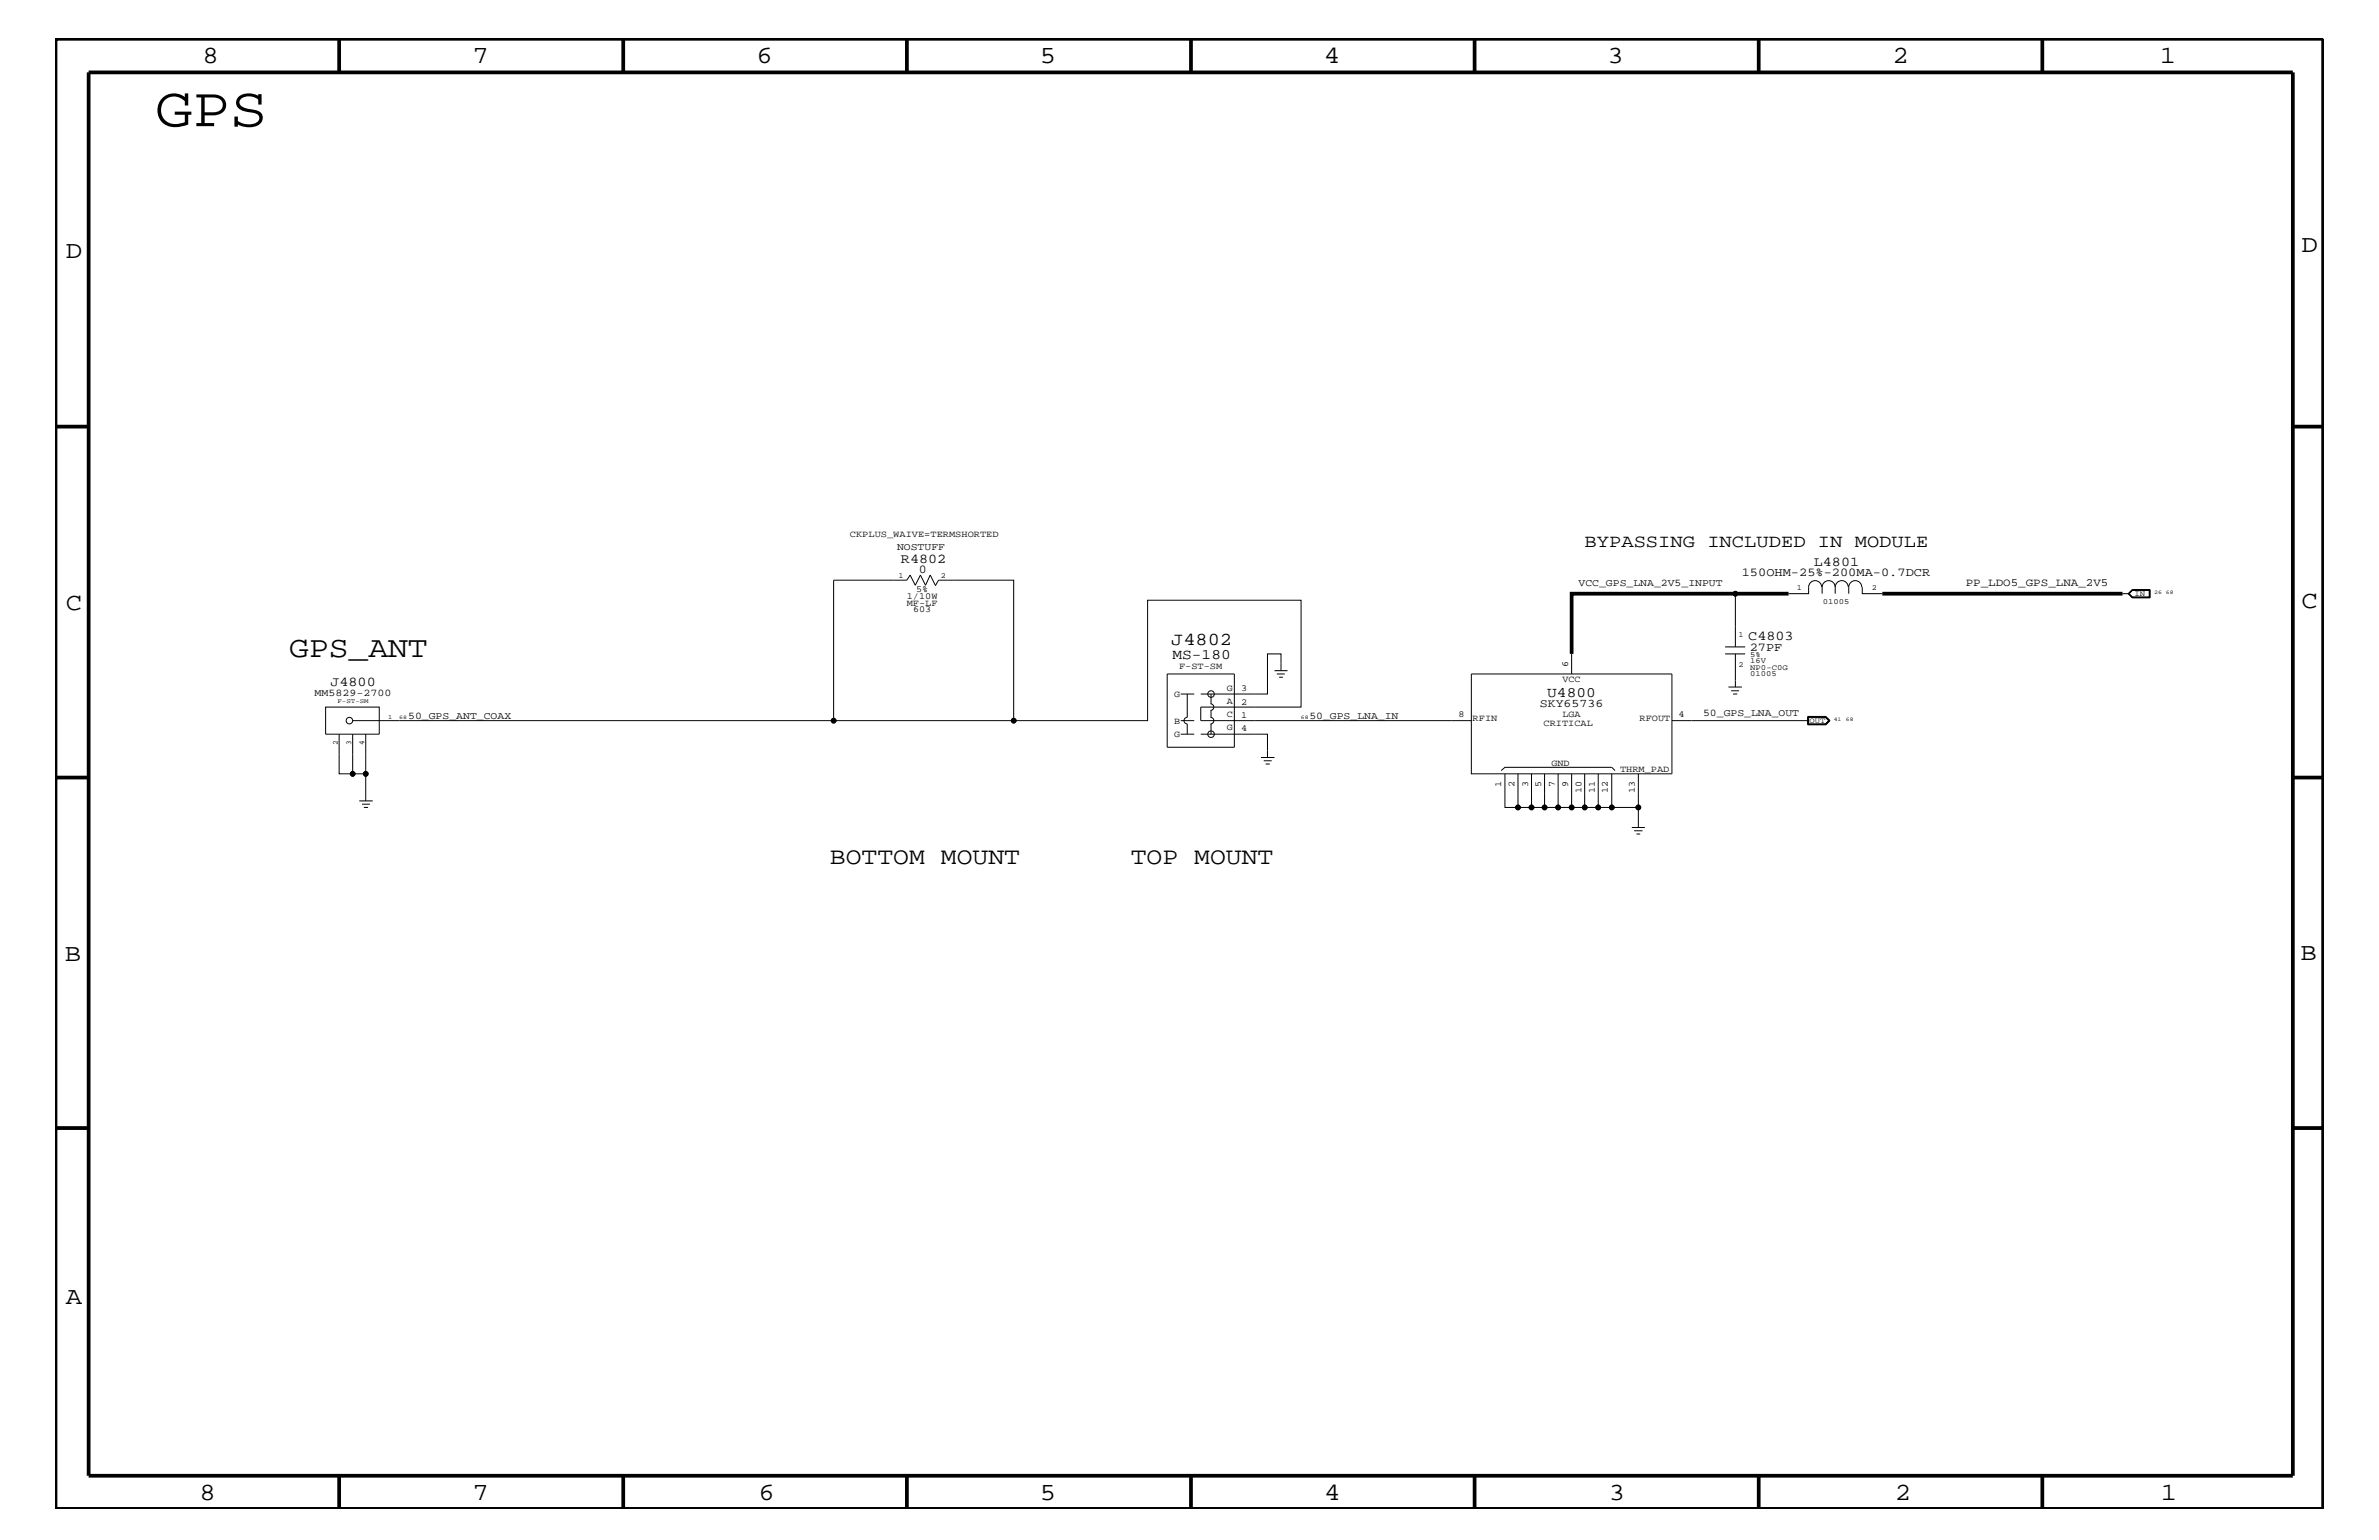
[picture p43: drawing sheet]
<svg xmlns="http://www.w3.org/2000/svg" width="432mm" height="279mm" viewBox="0 0 432 279" stroke-linecap="round" stroke-linejoin="round" font-family="sans-serif">
<defs><g id="words">
<text font-size="10.2" x="28.2" y="22.9">GPS</text>
<text font-size="5.4" x="52.5" y="119.2">GPS_ANT</text>
<g font-size="4.5">
<text x="36.7" y="11.5">8</text>
<text x="85.8" y="11.5">7</text>
<text x="137.3" y="11.5">6</text>
<text x="188.7" y="11.5">5</text>
<text x="240.3" y="11.5">4</text>
<text x="291.8" y="11.5">3</text>
<text x="343.5" y="11.5">2</text>
<text x="392" y="11.5">1</text>
<text x="11.9" y="46.8">D</text>
<text x="417.7" y="45.7">D</text>
<text x="11.9" y="110.6">C</text>
<text x="417.7" y="110.4">C</text>
<text x="11.8" y="174.3">B</text>
<text x="417.6" y="174.2">B</text>
<text x="11.9" y="236.7">A</text>
<text x="36.2" y="272.1">8</text>
<text x="85.8" y="272.1">7</text>
<text x="137.7" y="272.1">6</text>
<text x="188.7" y="272.1">5</text>
<text x="240.4" y="272.1">4</text>
<text x="292" y="272.1">3</text>
<text x="343.9" y="272.1">2</text>
<text x="392.2" y="272.1">1</text>
</g>
<g font-size="4.3">
<text x="150.6" y="156.8">BOTTOM MOUNT</text>
<text x="205.2" y="156.8">TOP MOUNT</text>
</g>
<g font-size="3.3">
<text x="287.6" y="99.3">BYPASSING INCLUDED IN MODULE</text>
<text x="212.6" y="117">J4802</text>
</g>
<g font-size="2.6">
<text x="212.8" y="119.6">MS-180</text>
<text x="280.8" y="126.5">U4800</text>
</g>
<g font-size="2.5">
<text x="163.5" y="102.2">R4802</text>
<text x="329.2" y="102.7">L4801</text>
<text x="317.3" y="116.2">C4803</text>
<text x="60" y="124.4">J4800</text>
</g>
<g font-size="2.2">
<text x="166.8" y="104">0</text>
<text x="316.1" y="104.4">150OHM-25%-200MA-0.7DCR</text>
<text x="317.6" y="118.1">27PF</text>
</g>
<text font-size="2.1" x="279.5" y="128.3">SKY65736</text>
<text font-size="2" x="356.8" y="106.3">PP_LDO5_GPS_LNA_2V5</text>
<g font-size="1.9">
<text x="162.8" y="99.9">NOSTUFF</text>
<text x="286.5" y="106.3">VCC_GPS_LNA_2V5_INPUT</text>
<text x="57.1" y="126.3">MM5829-2700</text>
<text x="74.1" y="130.5">50_GPS_ANT_COAX</text>
<text x="237.7" y="130.5">50_GPS_LNA_IN</text>
<text x="309.1" y="129.9">50_GPS_LNA_OUT</text>
</g>
<g font-size="1.7">
<text x="154.3" y="97.4">CKPLUS_WAIVE=TERMSHORTED</text>
<text x="166.3" y="107.5">5%</text>
<text x="164.6" y="108.7">1/10W</text>
<text x="164.6" y="109.9">MF-LF</text>
<text x="165.7" y="111.1">603</text>
<text x="214" y="121.4">F-ST-SM</text>
<text x="222.7" y="125.3">G</text>
<text x="225.3" y="125.4">3</text>
<text x="283.6" y="123.7">VCC</text>
<text x="284.6" y="121" transform="rotate(-90 284.6 121)">6</text>
<text x="213.1" y="126.5">G</text>
<text x="213.1" y="131.3">B</text>
<text x="222.7" y="130.2">C</text>
<text x="222.7" y="127.7">A</text>
<text x="225.3" y="127.9">2</text>
<text x="225.3" y="130.2">1</text>
<text x="264.8" y="130.2">8</text>
<text x="267.3" y="130.8">RFIN</text>
<text x="280.2" y="131.8">CRITICAL</text>
<text x="283.6" y="130.2">LGA</text>
<text x="297.6" y="130.8">RFOUT</text>
<text x="304.6" y="130.2">4</text>
<text x="213.1" y="133.8">G</text>
<text x="222.7" y="132.5">G</text>
<text x="225.3" y="132.7">4</text>
<text x="272.5" y="142.8" transform="rotate(-90 272.5 142.8)">1</text>
<text x="274.9" y="142.8" transform="rotate(-90 274.9 142.8)">2</text>
<text x="277.4" y="142.8" transform="rotate(-90 277.4 142.8)">3</text>
<text x="279.7" y="142.8" transform="rotate(-90 279.7 142.8)">5</text>
<text x="281.6" y="139">GND</text>
<text x="282.2" y="142.8" transform="rotate(-90 282.2 142.8)">7</text>
<text x="284.6" y="142.8" transform="rotate(-90 284.6 142.8)">9</text>
<text x="287" y="143.9" transform="rotate(-90 287 143.9)">10</text>
<text x="289.5" y="143.9" transform="rotate(-90 289.5 143.9)">11</text>
<text x="291.8" y="143.9" transform="rotate(-90 291.8 143.9)">12</text>
<text x="294" y="140">THRM_PAD</text>
<text x="296.8" y="143.9" transform="rotate(-90 296.8 143.9)">13</text>
</g>
<g font-size="1.4">
<text x="163.1" y="104.9">1</text>
<text x="170.8" y="104.9">2</text>
<text x="326.1" y="107.1">1</text>
<text x="339.8" y="107.1">2</text>
<text x="330.8" y="109.7">01005</text>
<text x="387.4" y="108.1">IN</text>
<text x="315.6" y="115.6">1</text>
<text x="317.7" y="119.2">5%</text>
<text x="315.6" y="121">2</text>
<text x="317.7" y="122.7">01005</text>
<text x="317.7" y="120.3">16V</text>
<text x="317.7" y="121.5">NP0-C0G</text>
<text x="328.4" y="131.1">OUT</text>
<text x="61.3" y="135.2" transform="rotate(-90 61.3 135.2)">2</text>
<text x="63.8" y="135.2" transform="rotate(-90 63.8 135.2)">3</text>
<text x="66.1" y="135.2" transform="rotate(-90 66.1 135.2)">4</text>
</g>
<g font-size="1.2">
<text x="61.3" y="127.6">F-ST-SM</text>
<text x="70.4" y="130.5">1</text>
</g>
<g font-size="1">
<text x="391" y="107.7">26 68</text>
<text x="72.5" y="130.5">68</text>
<text x="236.1" y="130.5">68</text>
<text x="332.8" y="130.8">41</text>
<text x="335" y="130.8">68</text>
</g>
</g></defs>
<g fill="none" stroke="#000" stroke-width=".18">
<path d="M169.8 106.3l.6-1h13.6v25.4h24.3v-21.8h27.8v19.4h-18.2v2.4h49.2M169.8 106.2l-1-1.9-.8 1.9-.9-1.9-1 1.9-.9-1.9-.6 1h-13.3v25.4M285.3 118.6v3.7M313.1 117.4h3.7M313.1 118.6h3.7M315 107.7v9.7M315 118.6v6M330.6 106.5a1.19 1.19 0 0 0-1.1-1.2 1.19 1.19 0 0 0-1.2 1.2v1.2h-3.7M333.1 106.5a1.19 1.19 0 0 1 1.2-1.2 1.19 1.19 0 0 1 1.2 1.2M333.1 106.5a1.19 1.19 0 0 0-1.2-1.2 1.19 1.19 0 0 0-1.2 1.2v1.2M333.1 106.5v1.2M337.9 106.5a1.19 1.19 0 0 0-1.2-1.2 1.19 1.19 0 0 0-1.1 1.2v1.2"/>
<path d="M338 106.5v1.2h3.7M385.3 107.7h1.1M386.3 107.7l.7-.7h3.3v1.5h-3.3zM386.4 107.7l.6-.7h3.2v1.4h-3.2zM386.4 107.7l.6-.6h3.1v1.2h-3.1zM59.1 128.3h9.7v4.9h-9.7zM61.6 133.2v7.2h2.4v-7.2M64 130.7h120M66.4 133.2v12.1M211.8 122.3h12.2v13.3h-12.2zM214.3 130.7h2.5M214.3 125.9h2.5"/>
<path d="M214.3 133.2h2.5M215.5 125.9v4.3a.59 .59 0 0 0-.6 .5 .59 .59 0 0 0 .6 .6v1.9M217.9 133.2h12.2v4.2M219.7 130.2a.59 .59 0 0 1 .6 .5 .59 .59 0 0 1-.6 .6M219.7 127.7a.59 .59 0 0 1 .6 .6 .59 .59 0 0 1-.6 .6M219.8 125.9v1.8M219.8 128.9v1.3M219.8 131.3v1.9M228.9 137.4h2.4M229.4 138h1.4M229.7 138.6h.8M231.3 121.7h2.4"/>
<path d="M231.7 122.3h1.5M232.2 122.9h.6M232.5 121.7v-3.1h-2.4v7.3h-12.2M267.1 122.3h36.4v18.1h-36.4zM293.1 139.8l-.6-.6h-19.3l-.7 .6M303.5 130.7h24.8M313.7 124.6h2.5M314.2 125.3h1.5M314.6 125.9h.7M328.1 130h3.3l.8 .7-.8 .8h-3.3zM328.3 130.2h3l.6 .5-.6 .6h-3zM331.3 130.1l.8 .6-.8 .7"/>
<path d="M331.3 130.1h-3.1v1.3h3.1M331.3 130.1l.7 .6-.7 .7M64 140.4h2.4M65.2 145.3h2.5M65.7 145.9h1.4M66 146.5h.8M273.2 140.4v6.1h2.3v-6.1M278 140.4v6.1h-2.5M280.3 140.4v6.1h-2.3M282.8 140.4v6.1h-2.5M285.3 140.4v6.1h-2.5M285.3 146.5h2.3"/>
<path d="M287.6 140.4v6.1h2.5v-6.1M292.5 146.5h4.9M292.5 140.4v6.1h-2.4M296.2 150.1h2.4M296.6 150.7h1.5M297 151.3h.7M297.4 140.4v9.7"/>
<circle cx="315" cy="107.7" r=".42"/>
<circle cx="63.4" cy="130.7" r=".59"/>
<circle cx="151.3" cy="130.7" r=".42"/>
<circle cx="184" cy="130.7" r=".42"/>
<circle cx="219.8" cy="133.2" r=".59"/>
<circle cx="219.8" cy="125.9" r=".59"/>
<circle cx="64" cy="140.4" r=".42"/>
<circle cx="66.4" cy="140.4" r=".42"/>
<circle cx="275.5" cy="146.5" r=".42"/>
<circle cx="278" cy="146.5" r=".42"/>
<circle cx="280.3" cy="146.5" r=".42"/>
<circle cx="282.8" cy="146.5" r=".42"/>
<circle cx="285.3" cy="146.5" r=".42"/>
<circle cx="287.6" cy="146.5" r=".42"/>
<circle cx="290.1" cy="146.5" r=".42"/>
<circle cx="292.5" cy="146.5" r=".42"/>
<circle cx="297.4" cy="146.5" r=".42"/>
</g>
<g fill="none" stroke="#000" stroke-width=".68" stroke-linecap="butt">
<path d="M10.1 7h411.6v266.8h-411.6zM16.1 13.1h400.1v254.6h-400.1zM61.6 7v6.1M113.1 7v6.1M164.6 7v6.1M216.2 7v6.1M267.6 7v6.1M319.2 7v6.1M370.7 7v6.1M10.1 77.4h6M416.2 77.4h5.5M324.6 107.7h-39.3v10.9"/>
<path d="M341.7 107.7h43.6M10.1 141.1h6M416.2 141.1h5.5M10.1 204.7h6M416.2 204.7h5.5M61.6 267.7v6.1M113.1 267.7v6.1M164.6 267.7v6.1M216.2 268v5.8M267.6 267.7v6.1M319.2 267.7v6.1M370.7 267.7v6.1"/>
</g>
<g fill="#000">
<circle cx="315" cy="107.7" r=".42"/>
<circle cx="151.3" cy="130.8" r=".42"/>
<circle cx="184" cy="130.8" r=".42"/>
<circle cx="64" cy="140.4" r=".42"/>
<circle cx="66.4" cy="140.4" r=".42"/>
<circle cx="275.5" cy="146.5" r=".42"/>
<circle cx="278" cy="146.5" r=".42"/>
<circle cx="280.3" cy="146.5" r=".42"/>
<circle cx="282.8" cy="146.5" r=".42"/>
<circle cx="285.2" cy="146.5" r=".42"/>
<circle cx="287.6" cy="146.5" r=".42"/>
<circle cx="290.1" cy="146.5" r=".42"/>
<circle cx="292.5" cy="146.5" r=".42"/>
<circle cx="297.3" cy="146.5" r=".42"/>
</g>
<use href="#words"/>
</svg>
